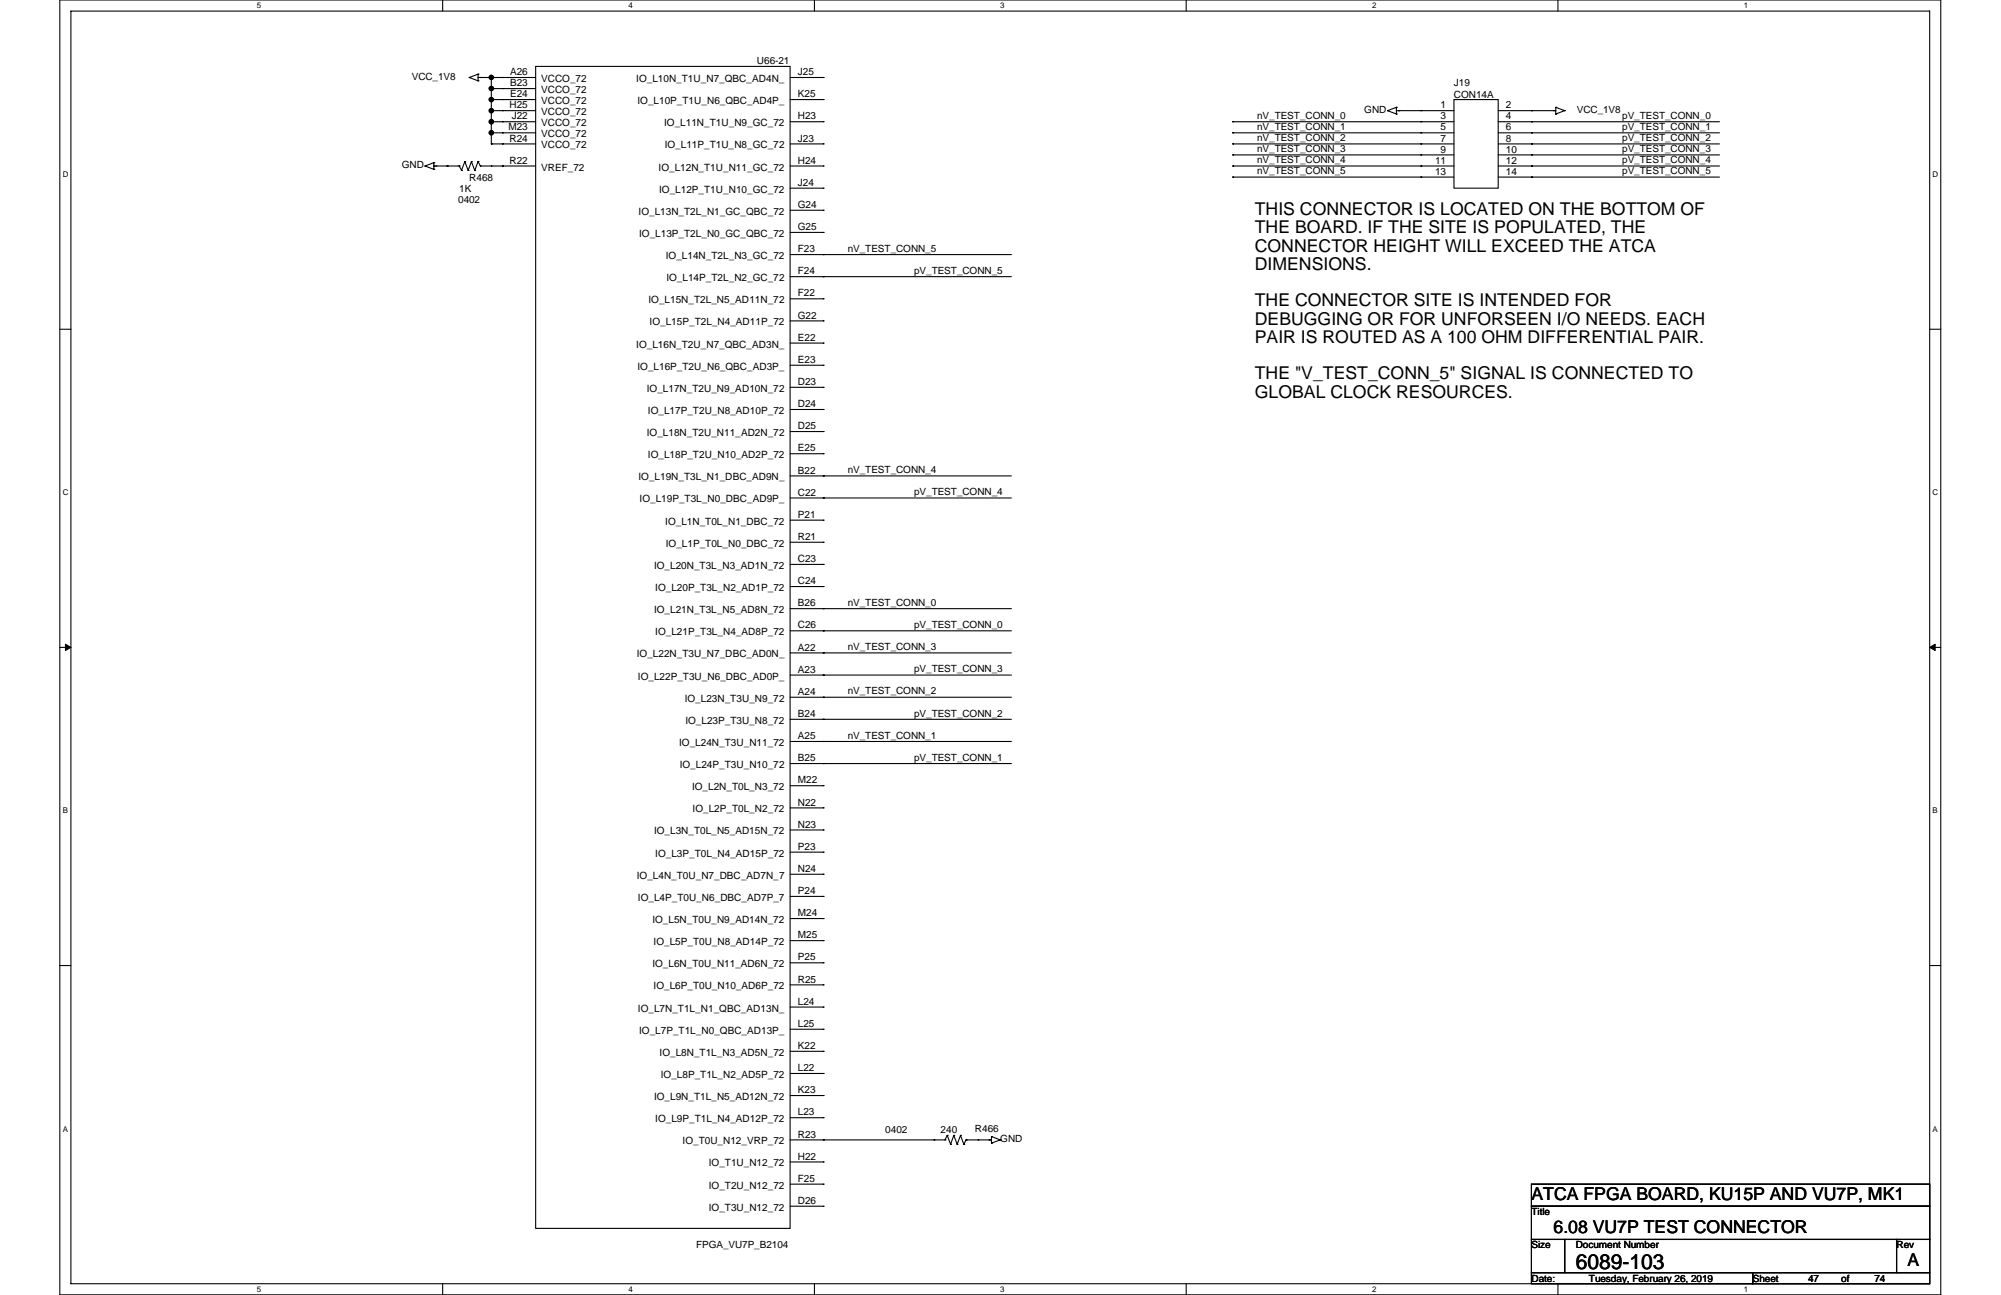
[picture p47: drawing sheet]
<svg xmlns="http://www.w3.org/2000/svg" width="432mm" height="279mm" viewBox="0 0 432 279" stroke-linecap="round" stroke-linejoin="round" font-family="sans-serif">
<defs><g id="words">
<text font-size="4.5" x="340" y="273.9">6089-103</text>
<g font-size="3.8">
<text x="270.8" y="46.4">THIS CONNECTOR IS LOCATED ON THE BOTTOM OF</text>
<text x="270.8" y="50.4">THE BOARD. IF THE SITE IS POPULATED, THE</text>
<text x="270.8" y="54.3">CONNECTOR HEIGHT WILL EXCEED THE ATCA</text>
<text x="270.8" y="58.2">DIMENSIONS.</text>
<text x="270.8" y="66.1">THE CONNECTOR SITE IS INTENDED FOR</text>
<text x="270.8" y="70">DEBUGGING OR FOR UNFORSEEN I/O NEEDS. EACH</text>
<text x="270.8" y="74">PAIR IS ROUTED AS A 100 OHM DIFFERENTIAL PAIR.</text>
<text x="270.8" y="81.9">THE &quot;V_TEST_CONN_5&quot; SIGNAL IS CONNECTED TO</text>
<text x="270.8" y="85.8">GLOBAL CLOCK RESOURCES.</text>
<text x="330.5" y="258.9">ATCA FPGA BOARD, KU15P AND VU7P, MK1</text>
<text x="335.2" y="266.1">6.08 VU7P TEST CONNECTOR</text>
<text x="411.6" y="273.2">A</text>
</g>
<g font-size="2.2">
<text x="110.1" y="16.2">A26</text>
<text x="116.8" y="17.7">VCCO_72</text>
<text x="137.3" y="17.7">IO_L10N_T1U_N7_QBC_AD4N_</text>
<text x="172.2" y="16.2">J25</text>
<text x="109.9" y="23.4">H25</text>
<text x="110.1" y="18.6">B23</text>
<text x="110.1" y="21">E24</text>
<text x="116.8" y="20.1">VCCO_72</text>
<text x="116.8" y="22.5">VCCO_72</text>
<text x="137.6" y="22.5">IO_L10P_T1U_N6_QBC_AD4P_</text>
<text x="172.2" y="21">K25</text>
<text x="310.9" y="23.4">1</text>
<text x="325" y="23.4">2</text>
<text x="109.7" y="28.2">M23</text>
<text x="110.4" y="25.8">J22</text>
<text x="116.8" y="24.8">VCCO_72</text>
<text x="116.8" y="27.2">VCCO_72</text>
<text x="116.8" y="29.6">VCCO_72</text>
<text x="143.3" y="27.2">IO_L11N_T1U_N9_GC_72</text>
<text x="172.2" y="25.8">H23</text>
<text x="310.9" y="25.8">3</text>
<text x="310.9" y="28.2">5</text>
<text x="325" y="25.8">4</text>
<text x="325" y="28.2">6</text>
<text x="109.9" y="30.5">R24</text>
<text x="109.9" y="35.3">R22</text>
<text x="116.8" y="32">VCCO_72</text>
<text x="143.4" y="32">IO_L11P_T1U_N8_GC_72</text>
<text x="172.2" y="30.5">J23</text>
<text x="172.2" y="35.3">H24</text>
<text x="309.7" y="35.3">11</text>
<text x="310.9" y="30.5">7</text>
<text x="310.9" y="32.9">9</text>
<text x="325" y="30.5">8</text>
<text x="325" y="32.9">10</text>
<text x="325" y="35.3">12</text>
<text x="116.8" y="36.8">VREF_72</text>
<text x="142.1" y="36.8">IO_L12N_T1U_N11_GC_72</text>
<text x="142.2" y="41.6">IO_L12P_T1U_N10_GC_72</text>
<text x="172.2" y="40.1">J24</text>
<text x="309.7" y="37.7">13</text>
<text x="325" y="37.7">14</text>
<text x="137.8" y="46.3">IO_L13N_T2L_N1_GC_QBC_72</text>
<text x="172.2" y="44.9">G24</text>
<text x="137.9" y="51.1">IO_L13P_T2L_N0_GC_QBC_72</text>
<text x="172.2" y="49.6">G25</text>
<text x="143.7" y="55.9">IO_L14N_T2L_N3_GC_72</text>
<text x="172.2" y="54.4">F23</text>
<text x="172.2" y="59.2">F24</text>
<text x="139.9" y="65.4">IO_L15N_T2L_N5_AD11N_72</text>
<text x="143.8" y="60.7">IO_L14P_T2L_N2_GC_72</text>
<text x="172.2" y="64">F22</text>
<text x="140.2" y="70.2">IO_L15P_T2L_N4_AD11P_72</text>
<text x="172.2" y="68.7">G22</text>
<text x="137.3" y="75">IO_L16N_T2U_N7_QBC_AD3N_</text>
<text x="172.2" y="73.5">E22</text>
<text x="137.6" y="79.8">IO_L16P_T2U_N6_QBC_AD3P_</text>
<text x="172.2" y="78.3">E23</text>
<text x="172.2" y="83.1">D23</text>
<text x="139.6" y="84.5">IO_L17N_T2U_N9_AD10N_72</text>
<text x="139.8" y="89.3">IO_L17P_T2U_N8_AD10P_72</text>
<text x="172.2" y="87.8">D24</text>
<text x="139.6" y="94.1">IO_L18N_T2U_N11_AD2N_72</text>
<text x="172.2" y="92.6">D25</text>
<text x="139.8" y="98.9">IO_L18P_T2U_N10_AD2P_72</text>
<text x="172.2" y="97.4">E25</text>
<text x="137.8" y="103.7">IO_L19N_T3L_N1_DBC_AD9N_</text>
<text x="172.2" y="102.2">B22</text>
<text x="172.2" y="106.9">C22</text>
<text x="138" y="108.4">IO_L19P_T3L_N0_DBC_AD9P_</text>
<text x="143.6" y="113.2">IO_L1N_T0L_N1_DBC_72</text>
<text x="172.2" y="111.7">P21</text>
<text x="143.7" y="118">IO_L1P_T0L_N0_DBC_72</text>
<text x="172.2" y="116.5">R21</text>
<text x="141.1" y="122.7">IO_L20N_T3L_N3_AD1N_72</text>
<text x="172.2" y="121.3">C23</text>
<text x="141.4" y="127.5">IO_L20P_T3L_N2_AD1P_72</text>
<text x="172.2" y="126">C24</text>
<text x="172.2" y="130.8">B26</text>
<text x="141.1" y="132.3">IO_L21N_T3L_N5_AD8N_72</text>
<text x="141.4" y="137.1">IO_L21P_T3L_N4_AD8P_72</text>
<text x="172.2" y="135.6">C26</text>
<text x="137.4" y="141.8">IO_L22N_T3U_N7_DBC_AD0N_</text>
<text x="172.2" y="140.4">A22</text>
<text x="137.7" y="146.6">IO_L22P_T3U_N6_DBC_AD0P_</text>
<text x="172.2" y="145.1">A23</text>
<text x="172.2" y="149.9">A24</text>
<text x="147.8" y="151.4">IO_L23N_T3U_N9_72</text>
<text x="172.2" y="154.7">B24</text>
<text x="146.6" y="161">IO_L24N_T3U_N11_72</text>
<text x="147.9" y="156.2">IO_L23P_T3U_N8_72</text>
<text x="172.2" y="159.5">A25</text>
<text x="146.7" y="165.7">IO_L24P_T3U_N10_72</text>
<text x="172.2" y="164.2">B25</text>
<text x="149.3" y="170.5">IO_L2N_T0L_N3_72</text>
<text x="172.2" y="169">M22</text>
<text x="172.2" y="173.8">N22</text>
<text x="149.5" y="175.3">IO_L2P_T0L_N2_72</text>
<text x="172.2" y="178.6">N23</text>
<text x="141.1" y="180">IO_L3N_T0L_N5_AD15N_72</text>
<text x="141.4" y="184.8">IO_L3P_T0L_N4_AD15P_72</text>
<text x="172.2" y="183.3">P23</text>
<text x="137.4" y="189.6">IO_L4N_T0U_N7_DBC_AD7N_7</text>
<text x="172.2" y="188.1">N24</text>
<text x="137.7" y="194.4">IO_L4P_T0U_N6_DBC_AD7P_7</text>
<text x="172.2" y="192.9">P24</text>
<text x="172.2" y="197.7">M24</text>
<text x="140.8" y="199.2">IO_L5N_T0U_N9_AD14N_72</text>
<text x="141" y="203.9">IO_L5P_T0U_N8_AD14P_72</text>
<text x="172.2" y="202.4">M25</text>
<text x="140.8" y="208.7">IO_L6N_T0U_N11_AD6N_72</text>
<text x="172.2" y="207.2">P25</text>
<text x="141" y="213.5">IO_L6P_T0U_N10_AD6P_72</text>
<text x="172.2" y="212">R25</text>
<text x="137.7" y="218.2">IO_L7N_T1L_N1_QBC_AD13N_</text>
<text x="172.2" y="216.8">L24</text>
<text x="172.2" y="221.6">L25</text>
<text x="137.9" y="223">IO_L7P_T1L_N0_QBC_AD13P_</text>
<text x="142.3" y="227.8">IO_L8N_T1L_N3_AD5N_72</text>
<text x="172.2" y="226.3">K22</text>
<text x="142.6" y="232.6">IO_L8P_T1L_N2_AD5P_72</text>
<text x="172.2" y="231.1">L22</text>
<text x="141.1" y="237.3">IO_L9N_T1L_N5_AD12N_72</text>
<text x="172.2" y="235.9">K23</text>
<text x="141.4" y="242.1">IO_L9P_T1L_N4_AD12P_72</text>
<text x="172.2" y="240.6">L23</text>
<text x="172.2" y="245.4">R23</text>
<text x="147.3" y="246.9">IO_T0U_N12_VRP_72</text>
<text x="153" y="251.7">IO_T1U_N12_72</text>
<text x="172.2" y="250.2">H22</text>
<text x="153" y="256.5">IO_T2U_N12_72</text>
<text x="172.2" y="255">F25</text>
<text x="153" y="261.2">IO_T3U_N12_72</text>
<text x="172.2" y="259.7">D26</text>
</g>
<g font-size="2.1">
<text x="88.8" y="17.2">VCC_1V8</text>
<text x="163.3" y="13.9">U66-21</text>
<text x="313.8" y="18.6">J19</text>
<text x="313.8" y="21">CON14A</text>
<text x="271.3" y="25.7">nV_TEST_CONN_0</text>
<text x="271.3" y="28.1">nV_TEST_CONN_1</text>
<text x="294.4" y="24.4">GND</text>
<text x="340.3" y="24.4">VCC_1V8</text>
<text x="350.1" y="25.7">pV_TEST_CONN_0</text>
<text x="350.1" y="28.1">pV_TEST_CONN_1</text>
<text x="271.3" y="30.5">nV_TEST_CONN_2</text>
<text x="271.3" y="32.8">nV_TEST_CONN_3</text>
<text x="271.3" y="35.2">nV_TEST_CONN_4</text>
<text x="350.1" y="30.5">pV_TEST_CONN_2</text>
<text x="350.1" y="32.8">pV_TEST_CONN_3</text>
<text x="350.1" y="35.2">pV_TEST_CONN_4</text>
<text x="86.7" y="36.3">GND</text>
<text x="99.1" y="41.3">1K</text>
<text x="101.3" y="38.9">R468</text>
<text x="271.3" y="37.6">nV_TEST_CONN_5</text>
<text x="350.1" y="37.6">pV_TEST_CONN_5</text>
<text x="98.9" y="43.7">0402</text>
<text x="182.9" y="54.3">nV_TEST_CONN_5</text>
<text x="197.3" y="59.1">pV_TEST_CONN_5</text>
<text x="182.9" y="102.1">nV_TEST_CONN_4</text>
<text x="197.3" y="106.8">pV_TEST_CONN_4</text>
<text x="182.9" y="130.7">nV_TEST_CONN_0</text>
<text x="197.3" y="135.5">pV_TEST_CONN_0</text>
<text x="182.9" y="140.3">nV_TEST_CONN_3</text>
<text x="182.9" y="149.8">nV_TEST_CONN_2</text>
<text x="197.3" y="145.1">pV_TEST_CONN_3</text>
<text x="197.3" y="154.6">pV_TEST_CONN_2</text>
<text x="182.9" y="159.4">nV_TEST_CONN_1</text>
<text x="197.3" y="164.1">pV_TEST_CONN_1</text>
<text x="191" y="244.5">0402</text>
<text x="203" y="244.5">240</text>
<text x="210.4" y="244.3">R466</text>
<text x="215.9" y="246.4">GND</text>
<text x="330.5" y="262.2">Title</text>
<text x="150.2" y="269.3">FPGA_VU7P_B2104</text>
<text x="330.5" y="269.3">Size</text>
<text x="340" y="269.3">Document Number</text>
<text x="409.3" y="269.3">Rev</text>
<text x="330.5" y="276.5">Date:</text>
<text x="342.9" y="276.5">Tuesday, February 26, 2019</text>
<text x="378.2" y="276.5">Sheet</text>
<text x="390.2" y="276.5">47</text>
<text x="397.3" y="276.5">of</text>
<text x="404.5" y="276.5">74</text>
</g>
<g font-size="1.7">
<text x="55.4" y="1.8">5</text>
<text x="135.6" y="1.8">4</text>
<text x="215.9" y="1.8">3</text>
<text x="296.1" y="1.8">2</text>
<text x="376.3" y="1.8">1</text>
<text x="13.5" y="38.2">D</text>
<text x="417" y="38.2">D</text>
<text x="13.5" y="106.9">C</text>
<text x="417" y="106.9">C</text>
<text x="13.5" y="175.5">B</text>
<text x="417" y="175.5">B</text>
<text x="13.5" y="244.2">A</text>
<text x="417" y="244.2">A</text>
<text x="55.4" y="278.7">5</text>
<text x="135.6" y="278.7">4</text>
<text x="215.9" y="278.7">3</text>
<text x="296.1" y="278.7">2</text>
<text x="376.3" y="278.7">1</text>
</g>
</g></defs>
<path d="M12.9 0h405.9v279.4h-405.9zM15.3 2.4h401.1v274.6h-401.1z" fill="none" stroke="#000" stroke-width=".23"/>
<g fill="#fff">
<path d="M55.4 .3h.9v1.8h-.9z"/>
<path d="M55.4 277.2h.9v1.9h-.9z"/>
</g>
<path d="M95.5 0v2.4M95.5 277v2.4" fill="none" stroke="#000" stroke-width=".23"/>
<g fill="#fff">
<path d="M135.6 .3h1v1.8h-1z"/>
<path d="M135.6 277.2h1v1.9h-1z"/>
</g>
<path d="M175.7 0v2.4M175.7 277v2.4" fill="none" stroke="#000" stroke-width=".23"/>
<g fill="#fff">
<path d="M215.9 .3h.9v1.8h-.9z"/>
<path d="M215.9 277.2h.9v1.9h-.9z"/>
</g>
<path d="M256 0v2.4M256 277v2.4" fill="none" stroke="#000" stroke-width=".23"/>
<g fill="#fff">
<path d="M296.1 .3h.9v1.8h-.9z"/>
<path d="M296.1 277.2h.9v1.9h-.9z"/>
</g>
<path d="M336.2 0v2.4M336.2 277v2.4" fill="none" stroke="#000" stroke-width=".23"/>
<g fill="#fff">
<path d="M376.3 .3h.9v1.8h-.9z"/>
<path d="M376.3 277.2h.9v1.9h-.9z"/>
<path d="M13.5 36.7h1.3v1.9h-1.3z"/>
<path d="M417 36.7h1.3v1.9h-1.3z"/>
<path d="M13.5 105.3h1.3v1.9h-1.3z"/>
<path d="M417 105.3h1.3v1.9h-1.3z"/>
</g>
<path d="M12.9 71h2.4M416.4 71h2.4" fill="none" stroke="#000" stroke-width=".23"/>
<g fill="#fff">
<path d="M13.5 174h1.1v1.9h-1.1z"/>
<path d="M417 174h1.1v1.9h-1.1z"/>
</g>
<path d="M12.9 139.7h2.4M416.4 139.7h2.4" fill="none" stroke="#000" stroke-width=".23"/>
<path d="M14.1 139v1.4l1.2-.7zM416.4 139.7l1.2 .7v-1.4z" fill="#000" stroke="#000" stroke-width=".22"/>
<g fill="#fff">
<path d="M13.5 242.6h1.1v1.9h-1.1z"/>
<path d="M417 242.6h1.1v1.9h-1.1z"/>
</g>
<g fill="none" stroke="#000" stroke-width=".23">
<path d="M101.3 16.7h.1M101.3 16.7l1.9 .7M103.2 16h.1M103.2 17.4h.1M103.2 16v1.4M103.2 16.7h12.4M103.2 16l-1.9 .7M103.7 16.7h.1M106 16.7h.1M106 19.1h.1M106 19.1h9.6M106 16.7v14.4"/>
<path d="M108.4 16.7h.1M108.4 19.1h.1M115.6 14.3h54.9v250.7h-54.9zM170.5 16.7h7.2M177.7 16.7h.1M91.7 35.8h.1M91.7 35.8l1.9 .7M93.6 35.1h.1M93.6 36.5h.1M93.6 35.1v1.4M93.6 35.8h5.5M93.6 35.1l-1.9 .7"/>
<path d="M94.1 35.8h.1M96.5 35.8h.1M99.1 35.8h.1M99.1 35.8l.5 1M99.6 36.8h.1M100.3 34.9h.1M100.3 34.9l-.7 1.9M100.3 34.9l.7 1.9M101 36.8h.1M101.7 34.9h.1M101.7 34.9l-.7 1.9M101.7 34.9l.7 1.9"/>
<path d="M102.4 36.8h.1M103.2 34.9h.1M103.2 34.9l-.8 1.9M103.2 34.9l.5 .9M103.7 35.8h.1M103.7 35.8h11.9M106 35.8h.1M106 21.5h.1M106 23.9h.1M106 26.3h.1M106 28.7h.1M106 31.1h.1"/>
<path d="M106 21.5h9.6M106 26.3h9.6M106 31.1h9.6M106 28.7h9.6M108.4 21.5h.1M108.4 23.9h.1M108.4 26.3h.1M108.4 28.7h.1M108.4 31.1h.1M108.4 35.8h.1M115.6 23.9h-9.6M170.5 35.8h7.2"/>
<path d="M170.5 21.5h7.2M170.5 26.3h7.2M170.5 31.1h7.2M177.7 21.5h.1M177.7 26.3h.1M177.7 31.1h.1M177.7 35.8h.1M266 26.3h.1M266 28.7h.1M266 31.1h.1M266 33.4h.1M266 35.8h.1"/>
<path d="M266 38.2h.1M266 35.8h47.8M266 26.3h47.8M266 31.1h47.8M266 28.7h47.8M266 33.4h47.8M266 38.2h47.8M299.4 23.9h.1M299.4 23.9l1.9 .7M301.3 23.2h.1M301.3 24.6h.1M301.3 23.9h12.5"/>
<path d="M301.3 23.2v1.4M301.3 23.2l-1.9 .7M301.8 23.9h.1M306.6 23.9h.1M306.6 26.3h.1M306.6 28.7h.1M306.6 31.1h.1M306.6 33.4h.1M306.6 35.8h.1M306.6 38.2h.1M313.8 21.5h9.5v19.1h-9.5zM323.3 35.8h47.8"/>
<path d="M323.3 31.1h47.8M323.3 28.7h47.8M323.3 33.4h47.8M323.3 38.2h47.8M330.5 23.9h.1M330.5 26.3h.1M330.5 28.7h.1M330.5 31.1h.1M330.5 33.4h.1M330.5 35.8h.1M330.5 38.2h.1M335.2 23.9h.1"/>
<path d="M335.7 23.2h.1M335.7 24.6h.1M335.7 23.2v1.4M335.7 23.9h-12.4M335.7 23.2l1.9 .7M337.6 23.9h.1M337.6 23.9l-1.9 .7M371.1 26.3h-47.8M170.5 40.6h7.2M170.5 45.4h7.2M170.5 50.1h7.2M170.5 54.9h47.7"/>
<path d="M170.5 59.7h47.7M177.7 40.6h.1M177.7 45.4h.1M177.7 50.1h.1M177.7 54.9h.1M177.7 59.7h.1M170.5 64.5h7.2M170.5 69.2h7.2M170.5 74h7.2M170.5 78.8h7.2M177.7 64.5h.1M177.7 69.2h.1"/>
<path d="M177.7 74h.1M177.7 78.8h.1M170.5 83.6h7.2M170.5 88.3h7.2M170.5 93.1h7.2M170.5 97.9h7.2M177.7 83.6h.1M177.7 88.3h.1M177.7 93.1h.1M177.7 97.9h.1M170.5 102.7h47.7M170.5 107.4h47.7"/>
<path d="M170.5 112.2h7.2M170.5 117h7.2M177.7 102.7h.1M177.7 107.4h.1M177.7 112.2h.1M177.7 117h.1M170.5 121.8h7.2M170.5 126.6h7.2M170.5 131.3h47.7M170.5 136.1h47.7M177.7 121.8h.1M177.7 126.6h.1"/>
<path d="M177.7 131.3h.1M177.7 136.1h.1M170.5 140.9h47.7M170.5 145.6h47.7M170.5 150.4h47.7M170.5 155.2h47.7M170.5 160h47.7M177.7 140.9h.1M177.7 145.6h.1M177.7 150.4h.1M177.7 155.2h.1M177.7 160h.1"/>
<path d="M170.5 164.7h47.7M170.5 169.5h7.2M170.5 174.3h7.2M170.5 179.1h7.2M177.7 164.7h.1M177.7 169.5h.1M177.7 174.3h.1M177.7 179.1h.1M170.5 183.9h7.2M170.5 188.6h7.2M170.5 193.4h7.2M170.5 198.2h7.2"/>
<path d="M177.7 183.9h.1M177.7 188.6h.1M177.7 193.4h.1M177.7 198.2h.1M12.9 208.3h2.4M170.5 202.9h7.2M170.5 207.7h7.2M170.5 212.5h7.2M170.5 217.3h7.2M177.7 202.9h.1M177.7 207.7h.1M177.7 212.5h.1"/>
<path d="M177.7 217.3h.1M416.4 208.3h2.4M170.5 222.1h7.2M170.5 226.8h7.2M170.5 231.6h7.2M170.5 236.4h7.2M177.7 222.1h.1M177.7 226.8h.1M177.7 231.6h.1M177.7 236.4h.1M170.5 245.9h33.4M170.5 241.2h7.2"/>
<path d="M170.5 250.7h7.2M170.5 255.5h7.2M177.7 241.2h.1M177.7 245.9h.1M177.7 250.7h.1M177.7 255.5h.1M201.5 245.9h.1M203.9 245.9h.1M204.4 245h.1M204.4 245l.7 1.9M204.4 245l-.5 .9M205.1 246.9h.1"/>
<path d="M205.8 245h.1M205.8 245l.7 1.9M205.8 245l-.7 1.9M206.5 246.9h.1M207.3 245h.1M207.3 245l.7 1.9M207.3 245l-.8 1.9M208 246.9h.1M208.5 245.9h.1M208.5 245.9h5.5M208.5 245.9l-.5 1M211.1 245.9h.1"/>
<path d="M213.5 245.9h.1M214 245.2h.1M214 246.6h.1M214 245.2v1.4M214 245.2l1.9 .7M215.9 245.9h.1M215.9 245.9l-1.9 .7M330.5 255.5h85.9v4.7h-85.9zM170.5 260.2h7.2M177.7 260.2h.1M330.5 260.2h85.9v7.2h-85.9zM330.5 267.4h7.1v7.2h-7.1z"/>
<path d="M330.5 274.6h47.7v2.4h-47.7zM337.6 267.4h71.7v7.2h-71.7zM378.2 274.6h38.2v2.4h-38.2zM409.3 267.4h7.1v7.2h-7.1z"/>
</g>
<g fill="#000" stroke="#000" stroke-width=".23">
<circle cx="106" cy="16.7" r=".47"/>
<circle cx="106" cy="19.1" r=".47"/>
<circle cx="106" cy="26.3" r=".47"/>
<circle cx="106" cy="28.6" r=".47"/>
<circle cx="106" cy="21.5" r=".47"/>
<circle cx="106" cy="23.9" r=".47"/>
</g>
<use href="#words"/>
</svg>
